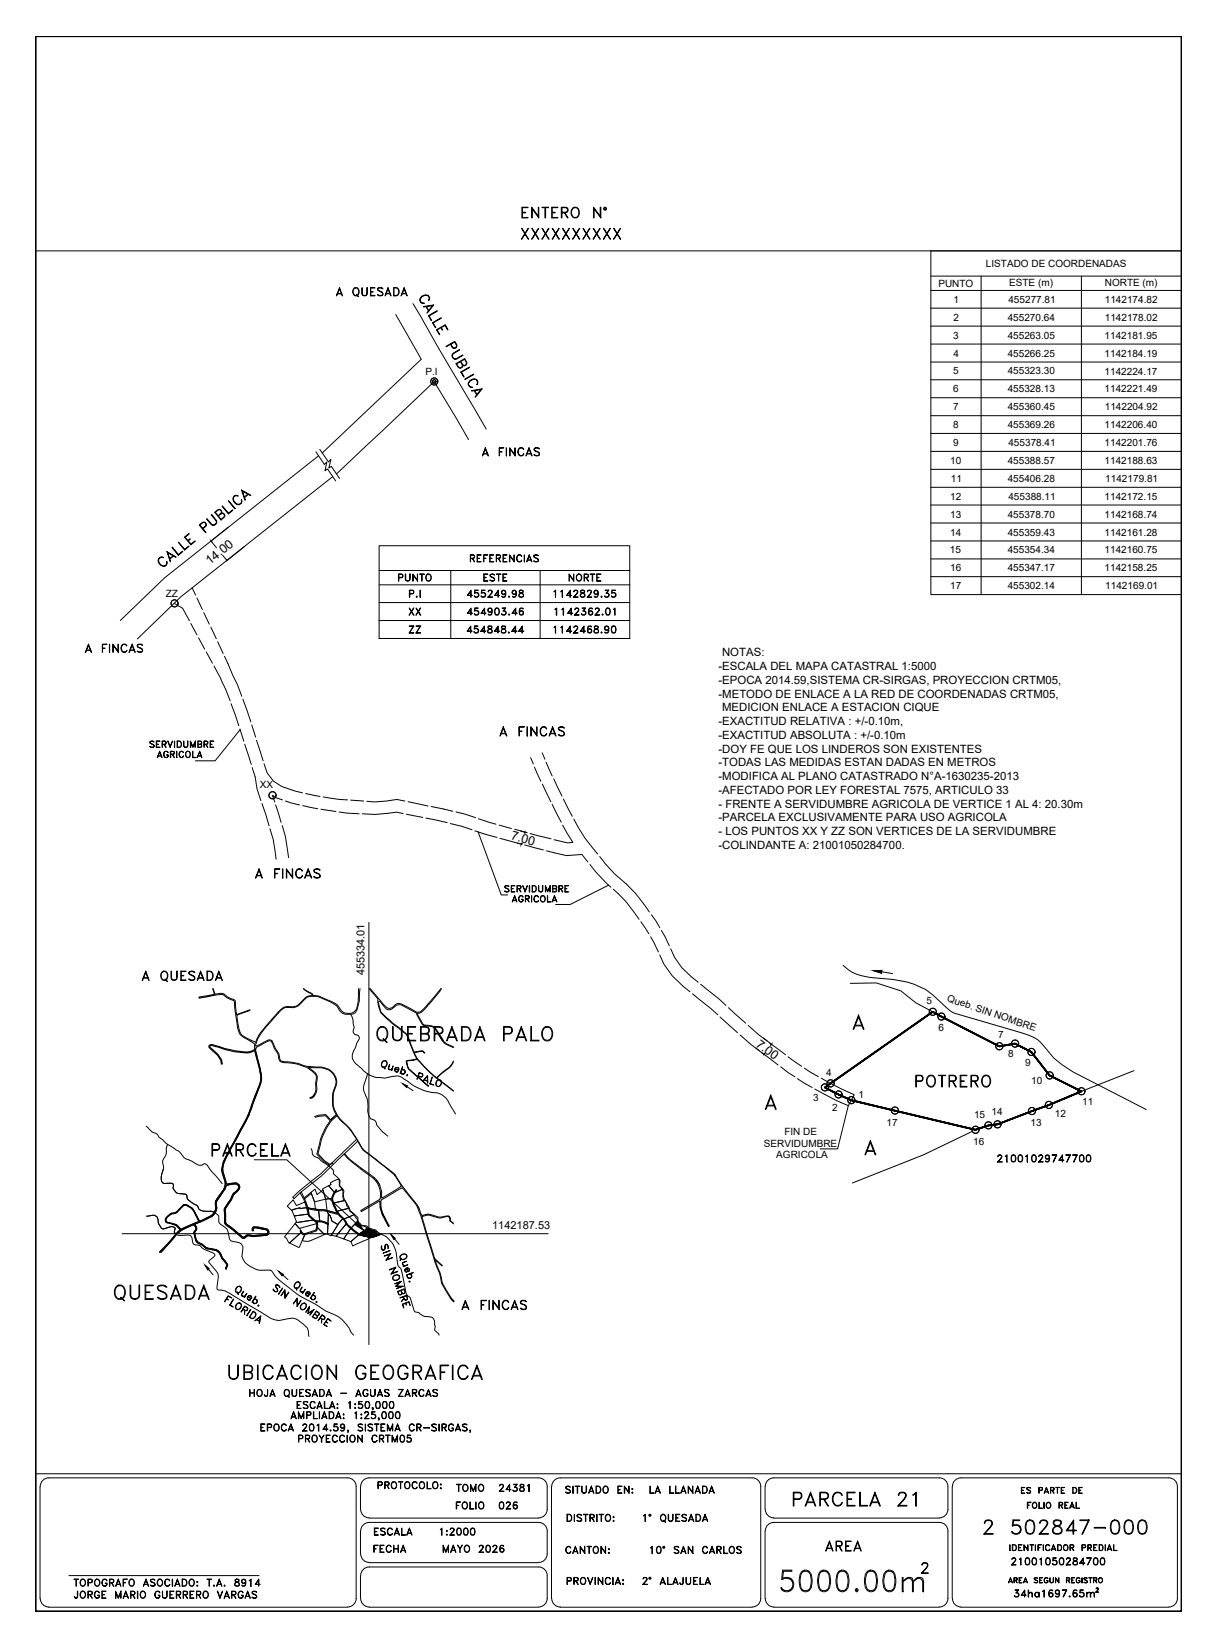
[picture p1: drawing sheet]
<svg xmlns="http://www.w3.org/2000/svg" width="340mm" height="460mm" viewBox="0 0 340 460" stroke-linecap="round" stroke-linejoin="round" font-family="sans-serif">
<defs><g id="words">
<text font-size="10.1" x="216.6" y="445.9">5000.00m</text>
<text font-size="8.4" x="104.1" y="292.5">QUEBRADA PALO</text>
<g font-size="7.9">
<text x="30.7" y="364.4">QUESADA</text>
<text x="62.8" y="386.6">UBICACION GEOGRAFICA</text>
</g>
<g font-size="7.5">
<text x="220.1" y="421.9">PARCELA 21</text>
<text x="273.4" y="429.7">2 502847-000</text>
</g>
<text font-size="7.1" x="57.9" y="324.2">PARCELA</text>
<g font-size="6.6">
<text x="144.3" y="68.1">XXXXXXXXXX</text>
<text x="254.4" y="304.8">POTRERO</text>
</g>
<g font-size="6.2">
<text x="144.6" y="62.1">ENTERO N°</text>
<text x="70.2" y="246.6">A FINCAS</text>
<text x="38.5" y="275.2">A QUESADA</text>
<text x="229.3" y="434.6">AREA</text>
</g>
<g font-size="5.7">
<text x="92.8" y="84">A QUESADA</text>
<text x="138.3" y="206.7">A FINCAS</text>
<text x="127.7" y="366.9">A FINCAS</text>
</g>
<g font-size="5.3">
<text x="133.3" y="128.4">A FINCAS</text>
<text x="110.1" y="163.7">PUNTO</text>
<text x="133.7" y="163.7">ESTE</text>
<text x="157.7" y="163.7">NORTE</text>
<text x="112.9" y="178.2">ZZ</text>
<text x="129.1" y="178.2">454848.44</text>
<text x="153.5" y="178.2">1142468.90</text>
<text x="22.6" y="183.4">A FINCAS</text>
<text x="277.3" y="326">21001029747700</text>
<text x="68.4" y="391.6">HOJA QUESADA - AGUAS ZARCAS</text>
<text x="156.6" y="418.4">SITUADO EN: LA LLANADA</text>
<text x="103.4" y="430">ESCALA</text>
<text x="121.7" y="430">1:2000</text>
<text x="103" y="435">FECHA</text>
<text x="122.4" y="435">MAYO 2026</text>
<text x="156.6" y="435.3">CANTON:</text>
<text x="180.3" y="435.3">10° SAN CARLOS</text>
<text x="178.2" y="443.8">2° ALAJUELA</text>
<text x="281.2" y="438.5">21001050284700</text>
<text x="19.4" y="447.7">JORGE MARIO GUERRERO VARGAS</text>
<text x="281.9" y="447.3">34ha1697.65m</text>
</g>
<g font-size="4.9">
<text x="130.2" y="158">REFERENCIAS</text>
<text x="129.1" y="167.9">455249.98</text>
<text x="153.5" y="167.9">1142829.35</text>
<text x="112.9" y="172.9">XX</text>
<text x="129.1" y="172.9">454903.46</text>
<text x="153.8" y="172.9">1142362.01</text>
<text x="40.6" y="209.9">SERVIDUMBRE</text>
<text x="42.7" y="212.7">AGRICOLA</text>
<text x="139.7" y="250.5">SERVIDUMBRE</text>
<text x="141.8" y="253.3">AGRICOLA</text>
<text x="82.2" y="403.9">PROYECCION CRTM05</text>
<text x="104.4" y="417">PROTOCOLO:</text>
<text x="126.3" y="417.7">TOMO</text>
<text x="138.3" y="417.7">24381</text>
<text x="126.3" y="422.6">FOLIO</text>
<text x="138.3" y="422.6">026</text>
<text x="19.4" y="444.1">TOPOGRAFO ASOCIADO: T.A. 8914</text>
</g>
<g font-size="3.5">
<text x="58.5" y="157.8" transform="rotate(-38 58.5 157.8)">14.00</text>
<text x="142.5" y="234.3" transform="rotate(15 142.5 234.3)">7.00</text>
<text x="210.9" y="292.1" transform="rotate(37 210.9 292.1)">7.00</text>
</g>
<g font-size="3.2">
<text x="201.6" y="183.3">NOTAS:</text>
<text x="200.6" y="187.2">-ESCALA DEL MAPA CATASTRAL 1:5000</text>
<text x="200.6" y="191">-EPOCA 2014.59,SISTEMA CR-SIRGAS, PROYECCION CRTM05,</text>
<text x="200.6" y="194.8">-METODO DE ENLACE A LA RED DE COORDENADAS CRTM05,</text>
<text x="200.6" y="202.5">-EXACTITUD RELATIVA : +/-0.10m,</text>
<text x="201.6" y="198.7">MEDICION ENLACE A ESTACION CIQUE</text>
<text x="200.6" y="206.3">-EXACTITUD ABSOLUTA : +/-0.10m</text>
<text x="200.6" y="210.2">-DOY FE QUE LOS LINDEROS SON EXISTENTES</text>
<text x="200.6" y="214">-TODAS LAS MEDIDAS ESTAN DADAS EN METROS</text>
<text x="200.6" y="217.9">-MODIFICA AL PLANO CATASTRADO N°A-1630235-2013</text>
<text x="200.6" y="221.7">-AFECTADO POR LEY FORESTAL 7575, ARTICULO 33</text>
<text x="200.6" y="225.6">- FRENTE A SERVIDUMBRE AGRICOLA DE VERTICE 1 AL 4: 20.30m</text>
<text x="200.6" y="229.4">-PARCELA EXCLUSIVAMENTE PARA USO AGRICOLA</text>
<text x="200.6" y="233.2">- LOS PUNTOS XX Y ZZ SON VERTICES DE LA SERVIDUMBRE</text>
<text x="200.6" y="237.1">-COLINDANTE A: 21001050284700.</text>
</g>
<g font-size="3.1">
<text x="101.7" y="272.4" transform="rotate(-90 101.7 272.4)">455334.01</text>
<text x="137.4" y="343.2">1142187.53</text>
</g>
<g font-size="2.8">
<text x="275.3" y="74.6">LISTADO DE COORDENADAS</text>
<text x="262" y="80.1">PUNTO</text>
<text x="281.7" y="79.8">ESTE (m)</text>
<text x="308.5" y="79.8">NORTE (m)</text>
<text x="266.2" y="89.6">2</text>
<text x="266.3" y="84.6">1</text>
<text x="281.4" y="89.6">455270.64</text>
<text x="281.6" y="84.6">455277.81</text>
<text x="308.5" y="84.6">1142174.82</text>
<text x="308.5" y="89.6">1142178.02</text>
<text x="266.1" y="94.6">3</text>
<text x="281.4" y="94.6">455263.05</text>
<text x="308.4" y="94.6">1142181.95</text>
<text x="266.2" y="99.6">4</text>
<text x="281.4" y="99.6">455266.25</text>
<text x="308.4" y="99.6">1142184.19</text>
<text x="118.8" y="104.9">P.I</text>
<text x="266.1" y="104.5">5</text>
<text x="281.4" y="104.5">455323.30</text>
<text x="308.4" y="104.6">1142224.17</text>
<text x="266.1" y="109.6">6</text>
<text x="281.4" y="109.6">455328.13</text>
<text x="308.4" y="109.6">1142221.49</text>
<text x="266.1" y="114.6">7</text>
<text x="266.1" y="119.6">8</text>
<text x="281.4" y="114.6">455360.45</text>
<text x="281.4" y="119.6">455369.26</text>
<text x="308.4" y="119.6">1142206.40</text>
<text x="308.5" y="114.6">1142204.92</text>
<text x="266.1" y="124.6">9</text>
<text x="281.6" y="124.6">455378.41</text>
<text x="308.4" y="124.6">1142201.76</text>
<text x="265.3" y="129.6">10</text>
<text x="281.4" y="129.6">455388.57</text>
<text x="308.4" y="129.6">1142188.63</text>
<text x="265.5" y="134.6">11</text>
<text x="281.4" y="134.6">455406.28</text>
<text x="308.6" y="134.6">1142179.81</text>
<text x="265.3" y="139.6">12</text>
<text x="281.6" y="139.6">455388.11</text>
<text x="308.4" y="139.6">1142172.15</text>
<text x="265.3" y="144.6">13</text>
<text x="265.3" y="149.6">14</text>
<text x="281.4" y="144.6">455378.70</text>
<text x="281.4" y="149.6">455359.43</text>
<text x="308.4" y="144.6">1142168.74</text>
<text x="308.4" y="149.6">1142161.28</text>
<text x="265.2" y="154.6">15</text>
<text x="281.4" y="154.6">455354.34</text>
<text x="308.4" y="154.6">1142160.75</text>
<text x="265.3" y="159.6">16</text>
<text x="281.4" y="159.6">455347.17</text>
<text x="308.4" y="159.6">1142158.25</text>
<text x="46.3" y="166.8">ZZ</text>
<text x="265.3" y="164.6">17</text>
<text x="281.4" y="164.6">455302.14</text>
<text x="308.6" y="164.6">1142169.01</text>
<text x="72.6" y="220.2">XX</text>
<text x="258.7" y="280.4">5</text>
<text x="264.3" y="279.6" transform="rotate(19 264.3 279.6)">Queb. SIN NOMBRE</text>
<text x="262" y="287.9">6</text>
<text x="278.7" y="290">7</text>
<text x="281.5" y="295.3">8</text>
<text x="286.3" y="297.7">9</text>
<text x="230.6" y="300.5">4</text>
<text x="287.9" y="302.9">10</text>
<text x="227.1" y="307.4">3</text>
<text x="232.3" y="310.4">2</text>
<text x="239.7" y="306.8">1</text>
<text x="276.9" y="311.3">14</text>
<text x="302.2" y="308.8">11</text>
<text x="219" y="317">FIN DE</text>
<text x="247.5" y="314.4">17</text>
<text x="272" y="312.3">15</text>
<text x="287.7" y="314.4">13</text>
<text x="294.5" y="312">12</text>
<text x="213.3" y="320.3">SERVIDUMBRE</text>
<text x="216.7" y="323.5">AGRICOLA</text>
<text x="271.7" y="319.9">16</text>
</g>
</g></defs>
<!-- layer: 1 -->
<g fill="none" stroke="#000" stroke-width=".28">
<path d="M88.2 126.2l2.4 3.5 .6-.6-.5 2.4 .7-.5 2.3 3.3M89.3 125.5l2.4 3.5 .7-.6-.6 2.3 .7-.4 2.3 3.3M59.1 151.3l1.4 1.7M62.2 155.1l1 1.3M63.7 147.3l-4.9 3.9M68.1 152.7l-4.9 4M105.9 173.3v5M175.8 173.3v5M67.1 203.8l-7 8.7h-5.6M133.5 232.3l6.5 17.7h1.7M144.5 235.5l1.3 .3M145.4 232.1l1.3 .4"/>
<path d="M145.7 235.4v.2M146.5 232.6v.2M169.9 247.2l-10.7 5.4h-4.1M237.4 274.7l7.3-.2 6.8 2.3 4.2 3.3 4.7 2.5M246.2 271.4l3 .5M69.8 290.7l1.4 .9M69.8 290.4l1.6 .7M72.2 289.3l-.3 .5M77.9 282.8l-.2 .2M119.3 281.1l-.2 .2M119.5 280.4l-.2 .3M211.1 292.8l2.3 1.8"/>
<path d="M213.2 290l2.3 1.7M213.5 294.2l-.1 .2M215.3 291.8l-.2 .2M316.6 299l-14.7 5.8M88.1 304.9l-.3 .7M236.9 308.8l-3 12.1h-4.9M271.5 316l-13.6 6.5-19.9 7.9"/>
</g>
<!-- layer: PARCELAS -->
<path d="M230.3 303.7l7.4 3.6-7.4-3.6 30.1-21.1 18.6 9.7 4.4-.8 4.6 2.3 5.1 6.6 8.8 4.4-9 3.8-14.4 5.4-2.5 .4-3.6 1.2-34.7-8.3 34.7 8.3 3.6-1.2 2.5-.4 14.4-5.4 9-3.8-8.8-4.4-5.1-6.6-4.6-2.3-4.4 .8-18.6-9.7z" fill="none" stroke="#000" stroke-width=".51"/>
<!-- layer: SERVIDUMBRE -->
<g fill="none" stroke="#000" stroke-width=".28">
<path d="M48.7 168.6l2.3 1.3 1.9 3.5M53.3 174.1l1.7 3.2M53.7 164.2l.9 2M55 167l1.5 3.3M55.4 178.1l1.8 3.2M56.9 171.1l1.5 3.2M58.9 175.2l1.5 3.2M60.8 179.2l1.5 3.3M57.6 182.1l1.7 3.2M59.8 186l1.9 3.6 2.6 6.1M62.7 183.3l3.6 7.9 1.2 3.3M64.5 196.6l2.2 6.1"/>
<path d="M67.8 195.3l2.2 6.3M67 203.6l1.1 3.4M68.3 207.9l1.9 5.6M70.3 202.5l1.1 3.4M70.4 214.4l.8 2.6 .6 3.3 1 3.3M71.6 206.8l1.9 5.7M73.7 213.3l.9 2.6 1.8 2.3 2.3 1.5 5.8 1.8M148.1 211.6l.8 1.8M149.2 214.3l1.8 3.9M151.4 210.3l.7 1.8M151.4 219l2.4 4.9M152.5 212.9l1.7 3.9"/>
<path d="M154.6 217.5l2.3 4.8M73.2 224.4l1.9 6.3M75.4 231.5l.9 2.9 .8 5.6M77 224.8l1.5 4.9M78.8 230.6l.9 3 .9 6M78.9 223.4l-1.7-.6-1.1-.6 .6 1.8M79.7 223.7l3.9 1.1M84.5 225l4.2 .9M85.3 221.6l4 .9M89.6 226l2 .3M90.2 222.6l4.6 .7 2.2 .1M91.7 226.3l2.1 .4"/>
<path d="M94.7 226.8l5.6 .5M97.9 223.5l3.6 .2M112.6 227.2l-1.9-.3-6.1 .6-3.4-.2M113 223.7l-2.2-.4-6.2 .7-2.2-.2M113.5 227.4l4.5 .9M113.9 223.9l5.6 1.2M118.9 228.5l5.9 1.3M120.4 225.3l6 1.3M125.7 230l6.1 1.7M127.3 226.8l5.5 1.6M132.6 232.1l6.1 1.8M133.6 228.7l4.9 1.5"/>
<path d="M139.4 230.5l3.4 .9M139.6 234.2l6 1.6M143.7 231.6l3.5 1M146.5 236l5.2 1.4M148 232.8l5.9 1.5M152.6 237.6l5.6 1.4 4.3-.3 1.6 2.1M154.2 224.7l2.5 4.9M157.1 230.5l2.9 4.8-1.6 .1-3.7-.9M157.3 223.2l2.5 4.8M160.2 228.8a40.5 40.5 0 0 0 6.7 9.7M167.4 239.2a37.7 37.7 0 0 0 7.7 7.9 43 43 0 0 1 6.2 7.6M164.7 241.5l1.5 1.9 4.4 4.4"/>
<path d="M171.3 248.4a35.7 35.7 0 0 1 7.1 8.4M178.9 257.5l2.3 3.3M181.9 255.5l2.3 3.6M184.7 259.9l2.2 4.3M181.7 261.6l2.1 4.3M184.2 266.7a22.5 22.5 0 0 0 8.5 10.3M187.3 265a19.8 19.8 0 0 0 7.6 9.3M193.4 277.6l7 5.8M195.6 274.9l7.1 5.9M201 284.1l4.9 4.3M203.4 281.5l4.8 4.3M206.6 289.1l5.4 4.4"/>
<path d="M208.9 286.4l2.9 2.6 2.4 1.7M212.7 294l4.5 3.5M214.9 291.3l4.4 3.3M218 298l3.9 2.8M220 295.2l3.8 2.6M224.6 298.4l3.9 2.3M87.8 311.9l1.2-.4 1.9-.2 1.5 1.5 1.5-1.4-1.5 1.4M88 312.1l2.9-.5 1.3 1.4a15.7 15.7 0 0 0-3 6.5l-.7 2.9 1.9 2 1.6 1.1M94 311.7a13.4 13.4 0 0 0-4.5 7.9l-.7 2.6 1.8 2 1.6 1.1M222.6 301.3l4.2 2.4M229.3 301.1l5.6 3 3.6 1.7-1.6 3-3.5-1.5-5.9-3.1M83.7 333.3l1.1 1.8 .3 .7-.3 .1"/>
<path d="M84.1 332.9l.8 1.7M85.1 335.8l.9 2.9a2.36 2.36 0 0 0 1.5 2.1 1.96 1.96 0 0 1 .7 2.8M86.9 333.3l-1.9 1.6M88.1 337.7l2.7 .3M90.9 338h.1M91.1 338h.1M91.2 338.1h.1M94.2 338.8l-1-1.8a3.7 3.7 0 0 1 .6-4.7l.2 .1a3.3 3.3 0 0 0-.9 3.4 10.1 10.1 0 0 0 3.2 4.9 11.7 11.7 0 0 0 4.7 4.2l-.2 .3a10.9 10.9 0 0 1-5.1-4.8l-.8-.6a1.47 1.47 0 0 0-1.6-.9l-2.7-.7-2.9-.2-1.8-.5 .5 1.9a3.6 3.6 0 0 0 3.7 1.7l1.5 .6M91.6 342a4.3 4.3 0 0 0-3.2-.7 2.58 2.58 0 0 1 .1 2.5l-3.6 1.2-1.1-1.2 .3-.1 .1 .4 .7 .5"/>
</g>
<!-- layer: Calles -->
<g fill="none" stroke="#000" stroke-width=".28">
<path d="M81.9 335.1l.8 1.6 2.6-1.1a2.04 2.04 0 0 0 .8 1.7l-2.2 .3-.1-.3-2.4 .7-1.2-1.1zM82.2 339.6l4-.5a2.47 2.47 0 0 0 1.4 1.6l-4.7 .8zM80.8 347.2l3.3-3.1 1 .8-1.5 3.5z"/>
<circle cx="121.2" cy="106.5" r=".49"/>
<circle cx="121.3" cy="106.5" r=".98"/>
<circle cx="121.3" cy="106.5" r=".48"/>
<circle cx="48.7" cy="168.5" r=".98"/>
<circle cx="76.1" cy="222.1" r="1"/>
<circle cx="76.1" cy="222.1" r=".98"/>
<circle cx="260.4" cy="282.6" r="1"/>
<circle cx="260.4" cy="282.6" r=".98"/>
<circle cx="262.8" cy="284" r="1"/>
<circle cx="262.9" cy="283.9" r=".98"/>
<circle cx="279" cy="292.2" r=".98"/>
<circle cx="279.1" cy="292.2" r=".98"/>
<circle cx="283.4" cy="291.5" r="1"/>
<circle cx="283.4" cy="291.5" r=".98"/>
<circle cx="288" cy="293.8" r="1"/>
<circle cx="288" cy="293.8" r=".98"/>
<circle cx="230.3" cy="303.7" r="1"/>
<circle cx="230.3" cy="303.7" r=".98"/>
<circle cx="231.9" cy="302.6" r="1.02"/>
<circle cx="231.9" cy="302.6" r=".98"/>
<circle cx="234.1" cy="305.7" r=".98"/>
<circle cx="234.2" cy="305.7" r=".98"/>
<circle cx="237.7" cy="307.3" r="1.02"/>
<circle cx="237.7" cy="307.3" r=".98"/>
<circle cx="249.8" cy="310.2" r=".98"/>
<circle cx="249.9" cy="310.2" r=".98"/>
<circle cx="272.4" cy="315.6" r="1"/>
<circle cx="272.4" cy="315.5" r=".98"/>
<circle cx="275.9" cy="314.3" r=".98"/>
<circle cx="276" cy="314.3" r=".98"/>
<circle cx="278.5" cy="314.1" r=".98"/>
<circle cx="278.5" cy="314" r=".98"/>
<circle cx="288.1" cy="310.3" r=".98"/>
<circle cx="292.8" cy="308.6" r=".98"/>
<circle cx="292.9" cy="308.6" r=".98"/>
<circle cx="293" cy="300.4" r="1.02"/>
<circle cx="293.1" cy="300.4" r=".98"/>
<circle cx="301.9" cy="304.8" r=".98"/>
<circle cx="302" cy="304.8" r=".98"/>
</g>
<!-- layer: MACHOTE$0$4 -->
<path d="M10 70.1h319.9M10 411.6h319.9" fill="none" stroke="#000" stroke-width=".28"/>
<path d="M10 10.1h319.9v440h-319.9z" fill="none" stroke="#000" stroke-width=".51"/>
<!-- layer: TEX -->
<g fill="none" stroke="#000" stroke-width=".28">
<path d="M158.3 422.9h.7a1.11 1.11 0 0 1 .7 1.1 1.11 1.11 0 0 1-.7 1h-.7zM158.4 423.1a.97 .97 0 0 1 1.1 .5 .97 .97 0 0 1-.2 1.2h-.9zM160.3 422.9l.1 2.1zM161.1 423.3a.81 .81 0 0 1 1.3 0l-.5-.2-.7 .2 .1 .3 1 .6 .1 .5a.83 .83 0 0 1-1.3 0l.4 .1 .8-.1-.1-.5-1-.6zM162.9 422.9l1.2 .2zM163.4 423.1v1.9l.2-1.9M164.8 423.9l.9-.1 .2-.5-.4-.2h-.7l-.1 1.9v-2.1l1.2 .2v.7l-1.1 .2M165.3 424l.6 1-.5-1M166.6 422.9l.1 2.1zM167.3 422.9l1.2 .2zM167.8 423.1v1.9l.2-1.9M169.2 423.3l.2-.2a.99 .99 0 0 1 1.2 .6 .99 .99 0 0 1-.7 1.3 1.07 1.07 0 0 1-.7-1.7z"/>
<path d="M169.4 423.1a.74 .74 0 0 1 1 .6 .9 .9 0 0 1-.7 1.1h-.3l-.3-.6zM171.2 423.7l.2-.1 .1 .2-.2 .1zM171.3 423.7l.1 .1zM171.3 424.7l.1 .3zM171.3 424.8h.1zM179.7 423.3l.5-.4v2.1l-.1-1.9zM184.6 423.3l.4-.4a1.02 1.02 0 0 1 1 1.1 1.02 1.02 0 0 1-1 1l-.6-.8zM184.8 423.1h.2a.89 .89 0 0 1 .8 .9 .89 .89 0 0 1-.8 .8 1.02 1.02 0 0 1-.2-1.7zM185.2 424.7l.6 .5zM186.6 422.9l.2 1.8 .3 .1h.5l.2-.4 .1-1.5-.1 1.8a.69 .69 0 0 1-.7 .3 .69 .69 0 0 1-.5-.6zM188.7 422.9h1.1l-1 .2v1.7l1 .2h-1.1zM188.8 423.9h.6l-.6 .1"/>
<path d="M190.6 423.1a.81 .81 0 0 1 1.1 .2l-.4-.2-.8 .2 .1 .3 .9 .4a.51 .51 0 0 1 .2 .6 .51 .51 0 0 1-.4 .4l-.9-.3 .5 .1 .7-.1-.1-.6-1-.5-.1-.3zM192.4 424.5h1.1M192.5 424.4h.9M193 422.9l.7 2.1-.7-1.7-.8 1.7zM194.3 422.9a1.09 1.09 0 0 1 1.3 .6 1.09 1.09 0 0 1-.3 1.3l-1 .2zM194.4 423.1h.5a.96 .96 0 0 1 .7 .9 .96 .96 0 0 1-.7 .8h-.5zM196.3 424.5h1.1M196.4 424.4h1M196.9 422.9l.7 2.1-.7-1.7-.8 1.7zM19.2 440.1h53.1M158.4 441.5l1-.1v-.6l-1-.1-.1 1.9v-2l1.1 .1 .2 .3-.2 .5-1 .1M160.3 441.5l1-.1v-.6l-1-.1-.1 1.9v-2l1.1 .1 .2 .3-.2 .5-1 .1"/>
<path d="M160.8 441.6l.7 1-.6-1M162.2 440.8a.93 .93 0 0 1 1.3 .2 .93 .93 0 0 1-.1 1.3 .93 .93 0 0 1-1.3-.2 .93 .93 0 0 1 .1-1.3zM162.4 440.8a.63 .63 0 0 1 .7-.1 .63 .63 0 0 1 .3 .7 .82 .82 0 0 1-.7 1.1 1.04 1.04 0 0 1-.3-1.7zM164 440.6l.8 1.7 .7-1.7-.7 2zM166.1 440.6l.1 2zM167 440.6l1.2 1.7 .1-1.7v2l-1.2-1.8-.1 1.8zM169.2 440.8l.7-.2 .5 .4a.7 .7 0 0 0-.8-.3 .7 .7 0 0 0-.5 .7 .83 .83 0 0 0 .8 1.1l.5-.4a.82 .82 0 0 1-1.1 .4 .82 .82 0 0 1-.3-1.1zM171.1 440.6l.1 2zM172 442.1h1.1M172 442h1M172.5 440.6l.8 2-.8-1.8-.7 1.8zM173.9 442.4l.2-.1v.2l-.2 .1z"/>
<path d="M173.9 441.2l.2 .3zM173.9 441.4h.2zM173.9 442.4l.2 .1zM282.1 440.7l.6 1.4-.6-1.3-.5 1.3zM283.2 441.4l.7-.1v-.5l-.7-.1-.1 1.4v-1.4l.9 .1-.1 .6h-.7M284.6 442.1v-1.4h.8h-.9v1.4M286.3 440.7l.6 1.4-.6-1.3-.5 1.3zM288.7 440.8l.4-.1 .7 .1h-1l.1 .4 .8 .3-.1 .6-.9-.2h1l-.1-.4-.8-.3zM290.3 442.1v-1.4h.8h-.8v1.4M291.7 440.8l.5-.1 .4 .3a.59 .59 0 0 0-.8-.1 .59 .59 0 0 0-.1 .8 .59 .59 0 0 0 .8 .1v-.3h-.3h.4a.58 .58 0 0 1-.7 .6 .58 .58 0 0 1-.4-.9zM293.1 440.7l.1 1 .4 .4 .5-.4v-1v1l-.2 .4-.7-.2zM294.7 440.7l.9 1.2 .1-1.2v1.4l-.9-1.3-.1 1.3z"/>
<path d="M297.8 441.4l.7-.1 .1-.4-.8-.2v1.4v-1.4l.8 .1v.5l-.8 .1M299.3 440.7h.7h-.8v1.4M300.6 440.8l.6-.1 .4 .3a.58 .58 0 0 0-.8-.2 .58 .58 0 0 0-.3 .7 .48 .48 0 0 0 .5 .6 .48 .48 0 0 0 .5-.6h-.3h.4a.58 .58 0 0 1-.8 .6 .58 .58 0 0 1-.3-.9zM302.1 440.7v1.4zM302.6 440.8l.4-.1 .6 .1h-.9l.1 .4 .7 .3v.6h-.5l-.4-.2h.9v-.4l-.7-.3zM304 440.7h.9zM304.4 440.7v1.4l.1-1.4M305.4 441.4l.7-.1v-.5l-.7-.1-.1 1.4v-1.4l.9 .1-.1 .6h-.7"/>
<circle cx="181.5" cy="423.2" r=".29"/>
<circle cx="181.5" cy="423.2" r=".16"/>
<circle cx="307.2" cy="441.3" r=".62"/>
<circle cx="307.3" cy="441.3" r=".7"/>
</g>
<!-- layer: MARCO-INTERNO -->
<g fill="none" stroke="#000" stroke-width=".28">
<path d="M11.2 415.2v31.3M11.2 415.2a2.38 2.38 0 0 1 2.4-2.4h83.4a2.38 2.38 0 0 1 2.4 2.4v31.3M100.6 415.2v6.4M103.1 412.8h47.3M103.1 412.8a2.38 2.38 0 0 0-2.4 2.4M150.4 412.8a2.38 2.38 0 0 1 2.4 2.4v6.4a2.38 2.38 0 0 1-2.4 2.4M154 415.2v31.3M210 412.8h-53.6a2.38 2.38 0 0 0-2.3 2.4M210 412.8a2.38 2.38 0 0 1 2.4 2.4v31.3M213.6 415.2v6.4M262.3 412.8h-46.2a2.38 2.38 0 0 0-2.4 2.4M262.3 412.8a2.38 2.38 0 0 1 2.4 2.4v6.4a2.38 2.38 0 0 1-2.4 2.4"/>
<path d="M265.9 415.2v31.3M265.9 415.2a2.38 2.38 0 0 1 2.4-2.4h58a2.38 2.38 0 0 1 2.4 2.4v31.3M100.6 427.6v6.5M100.7 421.6a2.38 2.38 0 0 0 2.4 2.4M100.7 434a2.38 2.38 0 0 0 2.4 2.4M103.1 424h47.3M103.1 436.5h47.3M103.1 425.2h47.3M103.1 437.7h47.3M103.1 425.2a2.38 2.38 0 0 0-2.4 2.4M103.1 437.7a2.38 2.38 0 0 0-2.4 2.4M150.4 425.2a2.38 2.38 0 0 1 2.4 2.4v6.4a2.38 2.38 0 0 1-2.4 2.4"/>
<path d="M150.4 437.7a2.38 2.38 0 0 1 2.4 2.4M213.6 427.6v18.9M213.7 421.6a2.38 2.38 0 0 0 2.4 2.4M216 424h46.3M262.3 425.2h-46.2a2.38 2.38 0 0 0-2.4 2.4M262.3 425.2a2.38 2.38 0 0 1 2.4 2.4v18.9M11.2 446.5a2.38 2.38 0 0 0 2.4 2.3M13.6 448.9h83.4M99.4 446.5a2.38 2.38 0 0 1-2.3 2.3M100.6 440.1v6.4M100.7 446.5a2.38 2.38 0 0 0 2.4 2.3M103.1 448.9h47.3"/>
<path d="M152.8 446.5a2.38 2.38 0 0 1-2.4 2.3M152.8 440.1v6.4M154.1 446.5a2.38 2.38 0 0 0 2.3 2.3M156.4 448.9h53.6M212.4 446.5a2.38 2.38 0 0 1-2.4 2.3M216 448.9h46.3M264.7 446.5a2.38 2.38 0 0 1-2.4 2.3M265.9 446.5a2.38 2.38 0 0 0 2.4 2.3M268.3 448.9h58M328.7 446.5a2.38 2.38 0 0 1-2.3 2.3"/>
</g>
<!-- layer: LP -->
<path d="M110.5 87.8l7.1 12.6-27.6 26.1M115.3 84.8l20.5 35.1M88.9 127.3l-42.9 34.1-12.4 11.9M92.9 133.1l-42.4 33.6-12.1 11.8M130.8 122.8l-9.6-16.2-27.2 25.8" fill="none" stroke="#000" stroke-width=".28"/>
<!-- layer: 2 -->
<g fill="none" stroke="#000" stroke-width=".28">
<path d="M117.7 82.8l.7-.3a1.03 1.03 0 0 1 1.3 .2 1.03 1.03 0 0 1 0 1.3 .97 .97 0 0 0-.1-1.2 .97 .97 0 0 0-1.2-.2 1.36 1.36 0 0 0-1.1 1.4l.6 .6 .5 .1a1.06 1.06 0 0 1-1.2-.6 1.06 1.06 0 0 1 .5-1.3zM118.2 85.6l2.9-.4-1.8 2.3 1.5-2.1zM118.9 85.6l.8 1.3M119.1 85.6l.6 1.2M119.6 88.2l2.4-1.4 .1 .1-2.3 1.3 .7 1.3-.1 .1zM120.8 90.1l2.4-1.4 .1 .2-2.4 1.3 .8 1.3h-.2zM121.9 92.1l2.4-1.4 .8 1.4-.1 .1-.7-1.3-2.3 1.3 .8 1.2-.1 .1zM123.2 91.5l.4 .7-.5-.7M125.9 96.1l.5 1 .5 .1 .4-.2 .1-.6-.5-.9-2.3 1.4-.1-.2 2.5-1.4 .6 1.1a.76 .76 0 0 1-.4 .8 .76 .76 0 0 1-.9-.1l-.5-.9M126.6 98.6l1.7-1v.2l-1.7 1a.82 .82 0 0 0-.2 1 .82 .82 0 0 0 1 .4l1.8-1v.1l-1.7 1a.97 .97 0 0 1-1.1-.4 .97 .97 0 0 1 .2-1.3zM128.7 101l.8 1.1 .7-.5-.5-1.2-2.2 1.2 .8 1.1 .7-.2 .1-.2-.5-1.2M128.7 103.9l2.4-1.4v.1l-2.3 1.4 .8 1.2-.1 .1z"/>
<path d="M129.2 101.8a.77 .77 0 0 1-.9 1l-.4-.3-.6-.9 2.4-1.4 .6 .9a.75 .75 0 0 1-.1 .9 .75 .75 0 0 1-.9 .1l-.3-.3M129.8 105.9l2.4-1.4 .1 .1-2.4 1.4zM131.3 106.3a1.16 1.16 0 0 1 1.4-.5 1.16 1.16 0 0 1 .7 1.4l-.2 .3a.97 .97 0 0 0-.1-1.2 .97 .97 0 0 0-1.2-.2 1.6 1.6 0 0 0-1.1 1.3 .96 .96 0 0 0 1 .7l.1 .1a1.02 1.02 0 0 1-1.1-.7 1.02 1.02 0 0 1 .5-1.2zM131.6 109.1l3-.5-1.9 2.4 1.5-2.2zM132.3 109l.9 1.4M132.5 109.1l.7 1.1M63.8 139.9l1.9 2.1zM65.2 138.7a.95 .95 0 0 1 1.3-.2 .97 .97 0 0 0-1.1 .3 .97 .97 0 0 0-.1 1.2 1.21 1.21 0 0 0 2 .5l.1-.9a1.04 1.04 0 0 1-.4 1.3 1.04 1.04 0 0 1-1.3-.3 1.57 1.57 0 0 1-.5-1.9zM67.4 136.9l2.6 1.4v.2l-2.3-1.3 .8 2.4-.1 .1zM69.2 138l-1 .8M69.4 138l-1.2 1M44.3 156a.9 .9 0 0 1 1.4-.3 1 1 0 0 0-1.2 .3 1 1 0 0 0 0 1.3 1.27 1.27 0 0 0 1.9 .4l.2-.8a1.02 1.02 0 0 1-.5 1.2 1.02 1.02 0 0 1-1.3-.3 1.4 1.4 0 0 1-.5-1.8z"/>
<path d="M46.6 154.1l2.6 1.5-2.3-1.2 .7 2.5zM48 152.9l.1-.1 1.7 2.1 1.1-.9 .2 .1-1.3 1zM48.4 155.2l-1.1 .8M48.6 155.2l-1.3 1M49.8 151.5l1.8 1.9 1.1-.9 .1 .1-1.2 1zM51.5 150l1.3-1-1.1 1.1 1.6 1.9 1.2-.8-1.2 1zM52.5 151l.6-.5-.5 .6M55.6 146.6l1.2-.8a.77 .77 0 0 1 .7 1.2l-.9 .7 .9-1.1-.3-.6-.3-.1-1.1 .7 1.7 2.1-.1 .1zM57.7 144.9l1.7 1.7 .8-.3 .3-.5-1.5-1.9 .1-.2 1.3 1.6a.94 .94 0 0 1-.3 1.2 .94 .94 0 0 1-1.2 0zM60.9 144l.9-.9-.3-.6-.3-.2-1.1 .8 1.6 2 1-1-.1-.3-.5-.5-1.1 .8M61.6 143.4a.77 .77 0 0 1 .9 0 .77 .77 0 0 1 .3 .8l-1.1 1.1-1.8-2.2 .9-.7a.75 .75 0 0 1 1 .1 .75 .75 0 0 1-.1 1M62 141.4l1.8 1.9 1.2-.9v.1l-1.2 1z"/>
<path d="M238.6 286.5h2.3M238.8 286.3h1.9M239.7 283.5l1.5 4h-.2l-1.3-3.4-1.3 3.4h-.2zM214.1 308.9h2.2M214.2 308.7h2M215.2 305.8l1.5 4h-.2l-1.3-3.4-1.3 3.4h-.2zM243 318.5l1.5 4h-.2l-1.3-3.4-1.3 3.4h-.2zM241.9 321.6h2.3M242.1 321.4h1.9"/>
</g>
<!-- layer: 1 -->
<path d="M59 151.2l.1 .1zM63.2 156.4l.2 .2zM145.7 235.6l-.1 .2zM146.6 232.4v.2zM243.8 271.1l2.5-.1-.2 .9zM213.4 294.3l-.1 .2zM215.4 291.7l-.1 .1z" fill="#000" stroke="#000" stroke-width=".28"/>
<!-- layer: AUTODIB_HIDRO_5000 -->
<path d="M235.4 269.6a11.6 11.6 0 0 0 7.6 3.4l6.4 .6a22 22 0 0 1 15 7.9l2 1.5 19.2 5.6a10.6 10.6 0 0 1 6.5 4.4l2.1 2.5 2.3 1.9 3.2 2 20.3 10.5M98 283.3l.5 1.2 .4 2.5a1.33 1.33 0 0 0 .5 2 1.05 1.05 0 0 1 1 .8 1.05 1.05 0 0 1-.6 1.2l-.9 2.1a3 3 0 0 0 1.2 4.6l2.5 2.2M40.8 314.5l.6 .6a3.6 3.6 0 0 0 2.4 1.6l.5 .8 1.9 1.7 2.6 1.7a6.4 6.4 0 0 1 2.7 2.5l2.7 1.4a2.25 2.25 0 0 0 3 .2l.7 .5 1.2 1.7 2.9 3.4M46.9 319.7l-.4 .9a4.9 4.9 0 0 1-1.1 3.7l.3 2.1-.6 1.8-.1 1.3a.98 .98 0 0 0 1.2 1h1.4a.7 .7 0 0 1 .9 .7l-.2 .7 1.2 1.4 2.2 .2 .5 .5a1.39 1.39 0 0 0 1 1.6l1.2 .9a1.2 1.2 0 0 1 1.1 1.2l1.1 .5 2.3 .1 .9 .3M127.2 311.1l-1.8-2.9a5 5 0 0 0-3.5-3 12.3 12.3 0 0 1-6.2-1.8l-2.4-1.7a4 4 0 0 0-4.4-.9h-.1a7.7 7.7 0 0 1-6.2-.9l-1 3.3a3.3 3.3 0 0 0 .4 2.7l.3 .5a3.9 3.9 0 0 1 .4 2.6v1.5l.8 2a1.73 1.73 0 0 1 1.7 1.7l1.4 1.7 1.7 1.4M41 339.7l1.7-.3a1.31 1.31 0 0 1 1.4 1.3 3.3 3.3 0 0 0 1 2.4l.5 .1 2.2-.6 .6 .1 .5 .3-.3 1.1 .5 .5M60.1 338.8l1 1a2.05 2.05 0 0 0 1.3 2.7l1 .9 .9 3 1 .4a2.22 2.22 0 0 1 2.5 1.5v.4a4.1 4.1 0 0 0-.1 2.6l.1 .3a6.6 6.6 0 0 0 7.4 3.1l.6 .2 1.2 1.7a38.2 38.2 0 0 0 11.1 7.7 18.9 18.9 0 0 0 5.8 3.1 9.7 9.7 0 0 1 4.1 4.7l.7 .8M86.9 320.8l.5 1.9 1.8 .9 .7 .8 1.3 .9a3.1 3.1 0 0 1 2 1.9v.7l1.6 1.6 .1 1.8 .8 .8a1.32 1.32 0 0 1 .2 1.4l.2 1.4 1.7 3.3 2 1.7 .3 1.5 1.1 .8a2.27 2.27 0 0 1 1.9 .9l1.7 .5 .8 .7 2 1a6.8 6.8 0 0 1 3 4.7l.5 3.2 1 1.5 1.2 6.4 .5 .8 .8 .8 1.2 3.7 1.1 .2 .4 .5a3 3 0 0 0 2.4 .7l1.1 .2 .3 .5 .4 1.9-.1 1.2 1 .8 .2 .5M49.3 344.8a4 4 0 0 0 2.9 .2 1.11 1.11 0 0 1 1.4 .7l.4 1.8 1.9 .4 1.1 1.1 2.8 1.1 .2 .4-.2 .4-1.5 1.6 2.5 3.2 .2 .9-.4 3.4 .5 .3 1.6 .2 1.1 .5 10.1 6.2a6.3 6.3 0 0 0 6.5 1.1 3.5 3.5 0 0 1 3.5 .9l.7 .6a3.1 3.1 0 0 1 1.6 3.2l.1 .3" fill="none" stroke="#000" stroke-width=".28"/>
<!-- layer: Datos -->
<g fill="none" stroke="#000" stroke-width=".28">
<path d="M285.2 415.5l.9-.1h-.9v1.7h.9l-.9-.1M285.2 416.2h.6l-.6 .1M286.6 415.6l.4-.2 .8 .2h-1.1l.3 .5 .7 .4 .1 .3-.2 .2-.6 .1-.4-.3 .4 .2 .7-.2-.2-.4-.8-.4zM286.8 419.6h1l-.8 .1v1.6zM288.4 419.8a.69 .69 0 0 1 .9 0 .69 .69 0 0 1 .2 .9 .68 .68 0 0 1-.9 .6 .68 .68 0 0 1-.4-1zM288.5 419.8a.72 .72 0 0 1 1 .7 .72 .72 0 0 1-1 .7l-.2-.5zM290.1 419.6l.1 1.6 .9 .1h-1zM290.1 416.2l.9-.1v-.5l-.9-.1v1.6v-1.7l.9 .2v.6l-.9 .1M291.5 419.6v1.7zM291.7 416.7h.9M291.7 416.7h.8M292.2 415.4l.6 1.7-.6-1.5-.7 1.5z"/>
<path d="M292.4 419.7a.79 .79 0 0 1 1 .3 .79 .79 0 0 1-.2 1 .79 .79 0 0 1-1.1-.2 .79 .79 0 0 1 .3-1.1zM292.4 419.8a.72 .72 0 0 1 .9 .7 .72 .72 0 0 1-.9 .7l-.2-.5zM293.4 416.2l.8-.1v-.5l-.8-.1-.1 1.6v-1.7l1 .2-.1 .6-.8 .1M293.8 416.3l.5 .8-.5-.8M294.8 415.4l1 .1zM295.2 415.5v1.6l.1-1.6M296.3 415.4h.9l-.8 .1v1.5l.8 .1h-.9zM296.4 416.2h.5l-.5 .1M299.3 419.6l.7 1.7-.7-1.5-.7 1.5zM299.5 415.4h.6a.87 .87 0 0 1 .6 .9 .87 .87 0 0 1-.6 .8h-.6zM299.6 415.5h.5a.86 .86 0 0 1 0 1.5h-.5zM300.4 419.6l.1 1.6 .9 .1h-1z"/>
<path d="M301.2 415.4h1l-.9 .1v1.5l.9 .1h-1zM301.3 416.2h.5l-.5 .1M281.9 431.4l.1 1.7zM282.6 431.4h.6a.87 .87 0 0 1 .6 .9 .87 .87 0 0 1-.6 .8h-.6zM282.8 431.5a.79 .79 0 0 1 .9 .8 .79 .79 0 0 1-.9 .7zM284.4 431.4v1.7M284.4 432.2h.5l-.5 .1M284.4 431.5v1.5M285.9 431.4l1.1 1.5v-1.5v1.7l-1-1.5-.1 1.5zM287 420.4h.4l-.4 .1M288 431.5v1.6l.1-1.6M289.1 431.4v1.7z"/>
<path d="M289.8 431.4h1l-.9 .1v1.6zM289.9 432.2h.5l-.5 .1M291.3 431.4v1.7zM292 431.6l.7-.2 .4 .4-.2-.2a.71 .71 0 0 0-1 .7 .71 .71 0 0 0 1 .6l.2-.2v.2a.76 .76 0 0 1-1.1 0 .76 .76 0 0 1 0-1.1zM294.1 431.4l.7 1.7-.7-1.5-.6 1.5zM295.3 431.4h.5a.87 .87 0 0 1 .6 .9 .87 .87 0 0 1-.6 .8h-.5zM295.4 431.5a.79 .79 0 0 1 1 .8 .79 .79 0 0 1-1 .7zM295.8 420.4l.7-.1 .2-.4-.9-.2-.1 1.6v-1.7l1 .2v.5l-.9 .2M296.2 420.5l.5 .8-.5-.8M297.1 431.6a.76 .76 0 0 1 1 .1 .76 .76 0 0 1 0 1v.2a.76 .76 0 0 1-1.1 0 .76 .76 0 0 1 0-1.1zM297.4 421.2v-1.5l.9-.1h-1v1.7M297.4 420.4h.5l-.5 .1"/>
<path d="M298.8 432.2l.9-.1v-.5l-.9-.1v1.6v-1.7l.9 .1 .1 .3-.1 .4-.9 .1M298.8 420.9h1M298.9 420.8h.8M299.3 432.3l.5 .8-.5-.8M302.2 432.2h.6l.3-.4-.3-.3h-.6l-.1 1.6v-1.7l1 .2v.5l-.9 .2M303.8 432.2l.8-.1v-.5l-.8-.1-.1 1.6v-1.7l1 .2-.1 .6-.8 .1M304.2 432.3l.5 .8-.4-.8M305.3 431.4v1.7M305.4 432.2h.5l-.5 .1M305.4 431.5v1.5M306.9 431.4h.6a.91 .91 0 0 1 .5 .9 .91 .91 0 0 1-.5 .8h-.6zM307 431.5a.85 .85 0 0 1 .9 .4 .85 .85 0 0 1-.1 1l-.8 .1z"/>
<path d="M308.5 431.4l.2 1.7zM309.8 431.4l.7 1.7-.7-1.5-.7 1.5zM310.9 431.4l.1 1.6 .9 .1h-1z"/>
<circle cx="297.6" cy="432.2" r=".71"/>
</g>
<!-- layer: 0 -->
<g fill="none" stroke="#000" stroke-width=".28">
<path d="M103 257.6v118M106.6 296.7a.77 .77 0 0 1 1-.5 .77 .77 0 0 1 .5 1 .82 .82 0 0 1-.8 1 .82 .82 0 0 1-.8-1zM106.9 296.5a.66 .66 0 0 1 .9-.1 .66 .66 0 0 1 .2 .8 .9 .9 0 0 1-1.1 .8 .96 .96 0 0 1 0-1.5zM107.1 297.9l.4 .6zM108.7 297.3l-.2 1.2 .4 .2 .5-.1-.4 .2-.6-.3zM109.7 297.7l-.4 1.3zM110.4 298.5l.9 .4v-.4a.57 .57 0 0 0-1 .1 .57 .57 0 0 0 .7 .8l.1-.2 .1 .1a.64 .64 0 0 1-1-.1 .64 .64 0 0 1 .3-1 .64 .64 0 0 1 .9 .5l-.1 .3-1-.4M112.1 298.9a.65 .65 0 0 1 1 .2 .65 .65 0 0 1-.3 .9 .65 .65 0 0 1-.9-.4l.3 .3a.58 .58 0 0 0 .8-.4 .58 .58 0 0 0-.4-.7zM112.4 297.9l-.6 2-.1-.1zM113.6 300.3l.3 .1-.2 .1zM113.7 300.3v.1zM116.8 300.5l.7 .3a.47 .47 0 0 0 .5-.3 .47 .47 0 0 0-.1-.6l-.8-.2-.7 1.8 .6-1.9 .9 .3 .2 .4-.4 .5-.9-.2"/>
<path d="M118.4 301.7l1 .3M118.5 301.6l.9 .3M119.4 300.4v2.1l-.1-1.9-1.3 1.4zM120.7 300.8l-.6 1.9 1 .4-1.1-.4zM122.1 301.8a.66 .66 0 0 1 .8 0 .66 .66 0 0 1 .3 .7 .89 .89 0 0 1-1.1 .9 1.03 1.03 0 0 1 0-1.6zM122.2 301.7a.91 .91 0 0 1 1.1 .5 .91 .91 0 0 1-.5 1.2l-.2 .1a.97 .97 0 0 1-1-.8 .97 .97 0 0 1 .6-1zM34.1 344.6h118.9M66 359.6a.78 .78 0 0 1 1.1-.3 .78 .78 0 0 1 .3 1.1l-.3 .4a.78 .78 0 0 1-1 .3 .78 .78 0 0 1-.3-1.1zM66.2 359.6l.2-.2a.65 .65 0 0 1 .8 .1 .65 .65 0 0 1 0 .8l-.4 .7a.65 .65 0 0 1-.8-.1 .65 .65 0 0 1-.1-.8zM77 358.9a.86 .86 0 0 1 1.2 .7l-.3-.4-.7-.3-.2 .4 .5 .8a.46 .46 0 0 1 0 .5 .46 .46 0 0 1-.4 .2l-.8-.5v-.2l.5 .6 .4 .1 .2-.3 .1-.2-.6-1.1zM78.9 359.8l-1 1.7-.2-.1zM82.5 358.4a.76 .76 0 0 1 1-.3 .76 .76 0 0 1 .3 1.1l-.4 .4a.73 .73 0 0 1-1 .2 .73 .73 0 0 1-.2-1.1z"/>
<path d="M82.6 358.4a.64 .64 0 0 1 .9-.2 .64 .64 0 0 1 .1 .9 .93 .93 0 0 1-1.2 .6 1.05 1.05 0 0 1 .2-1.3zM82.7 359.6l.2 .7zM84.3 359.5l-.4 .8 .2 .5h.5l-.3 .2-.5-.4zM106.6 348l.1 .9 .3 .3 .3-.1 .4-1.5a.76 .76 0 0 1 .7 .4 .76 .76 0 0 1-.1 .8l-.3-1.2-.4 .2-.1 1a.51 .51 0 0 1-.8 .4 .87 .87 0 0 1-.1-1.2zM107 350l1.9-.7zM107.3 350.8l1.9-.7-1.2 1.7 1.6-.5-1.8 .7 1.1-1.7zM108.7 354.6l1.9-.7-1.2 1.8 1.6-.6 .1 .1-1.9 .7 1.2-1.8zM109.9 356.4a.92 .92 0 0 1 1.1-.4 .92 .92 0 0 1 .5 1.2 1.02 1.02 0 0 1-1.1 .5 1.02 1.02 0 0 1-.8-.9zM109.9 356.5a.92 .92 0 0 1 1.6 .1 .97 .97 0 0 1-.7 .9 .97 .97 0 0 1-1.1-.4zM110.2 358.5l1.9-.6-1.4 1.3h1.9l-1.9 .7 1.4-.5-1.7-.2 1.2-1.1zM111.8 350.7a1.06 1.06 0 0 1 1-.5 1.06 1.06 0 0 1 .9 .7 1.06 1.06 0 0 1-.9 .9 1.06 1.06 0 0 1-1.2-.6zM112 350.7a.92 .92 0 0 1 1.5 .1 .94 .94 0 0 1-.7 .9 .94 .94 0 0 1-1-.5z"/>
<path d="M112 351.4l-.2 .7zM112.3 352.8l1.2-.5-1 .5v.4l.4 .3-.5-.2zM112.6 353.7l1.2-.5 .1 .1zM113.5 356.1l1.9-.7zM113.6 354.2l.3 .9h.2a.56 .56 0 0 0-.2-.8 .56 .56 0 0 0-.7 .2v.6l.3 .3a.64 .64 0 0 1-.4-.8 .64 .64 0 0 1 .8-.4 .64 .64 0 0 1 .4 .8l-.4 .2-.4-.9M113.8 356.1l-.1 .4a.58 .58 0 0 0 .8 .4 .58 .58 0 0 0 .3-.8l-.3-.3a.65 .65 0 0 1 .4 .9 .65 .65 0 0 1-.9 .3 .65 .65 0 0 1-.2-.9zM114.2 357.9h.2v.2zM114.2 357.9l.2 .1zM63.3 362.7l.5 .4-.6-.3M63.7 361.9l1 .6-.9-.5-1.1 1.6zM65.2 362.8l.1 .1-1 1.6 .8 .6-1-.6zM66 364.3a.77 .77 0 0 1 1.1-.3 .77 .77 0 0 1 .3 1l-.3 .5a.83 .83 0 0 1-1.3 0 .83 .83 0 0 1 .2-1.2z"/>
<path d="M66.2 364.3l.2-.2a.67 .67 0 0 1 .8 .1 .67 .67 0 0 1 0 .8 .85 .85 0 0 1-1.2 .6 1.02 1.02 0 0 1 .2-1.3zM66.3 360.8l.2 .7zM67.9 365.6l.9 .4 .3-.5-.8-.6-.9 1.6-.2-.1 1.1-1.6 .9 .7-.4 .6-1-.4M67.9 360.6l.2 .1-.6 1 .3 .3h.5a.68 .68 0 0 1-.9-.2zM68.3 366v1.1v-1.1M68.8 361.2l.2 .1-.9 1.1zM69.3 362.2l.8 .5 .1-.4a.54 .54 0 0 0-.7-.3 .54 .54 0 0 0-.3 .7 .54 .54 0 0 0 .7 .3 .65 .65 0 0 1-.9-.6 .65 .65 0 0 1 .9-.5l.4 .3-.2 .6-.9-.6M69.9 365.8l-.9 1.7zM70.7 366.2a1.07 1.07 0 0 1 .7 1.2 1.07 1.07 0 0 1-.9 .9l-.9-.4zM70.7 366.4l.5 .3a.98 .98 0 0 1 0 1 .98 .98 0 0 1-1 .5l-.5-.3zM71 362.9a.66 .66 0 0 1 .9 .4 .66 .66 0 0 1-.6 .9 .66 .66 0 0 1-.8-.7l.3 .4a.57 .57 0 0 0 .9-.1 .57 .57 0 0 0-.3-.9zM71.1 368.9l1.7-1.3-.3 2.1 .2-1.9z"/>
<path d="M71.4 362l-1 1.8zM71.6 368.6l.9 .6M71.7 368.5l.8 .5M72 364.6l.2-.1 .1 .2-.2 .1zM72.1 364.7l.1-.1zM79.6 360.2v2.2l1-1.4-1 1.6-.1-2.1-1.1 1.4zM83 362.5l.1 2.1 1-1.4-1.2 1.7v-2.1l-1 1.4zM84.2 364.3a.83 .83 0 0 1 1.3 0 .83 .83 0 0 1-.3 1.2 .84 .84 0 0 1-1.3 0 .84 .84 0 0 1 .3-1.2zM84.3 364.3a.69 .69 0 0 1 .9-.2 .69 .69 0 0 1 .2 1 .9 .9 0 0 1-1.3 .5 1.07 1.07 0 0 1 .2-1.3zM85.2 360.1l-.7 1.1zM85.6 361l.8 .5 .2-.3a.57 .57 0 0 0-1-.1 .57 .57 0 0 0 .4 .9l.2-.1v.1a.64 .64 0 0 1-.8-.4 .64 .64 0 0 1 .4-.8 .64 .64 0 0 1 .8 .5l-.2 .4-.9-.6M86.4 364.8l-.3 1.9 1.6-1-1.1 1.7 .8-1.4-1.5 .9 .3-1.6-.9 1.3z"/>
<path d="M87.2 361.8a.66 .66 0 0 1 .9 .5 .66 .66 0 0 1-.6 .8 .66 .66 0 0 1-.7-.7l.3 .4a.58 .58 0 0 0 .9-.1 .58 .58 0 0 0-.3-.8zM87.7 361h.1l-1.1 1.7zM87.9 367l.6 .4a.48 .48 0 0 0 .6-.5l-.8-.6-1 1.5 .9 .4 .4-.5-.8-.6M88.3 363.5l.2 .1-.2 .2zM88.3 363.6l.1 .1zM88.5 367.4l.1 .5-.5 .4-.9-.5 1.1-1.6 .9 .6-.2 .6h-.6M89.5 368.1l.8 .4a.51 .51 0 0 0 .2-.8l-.6-.3-1.1 1.5 1.1-1.7 .8 .7v.3l-.3 .4-1-.5M89.8 368.4l-.1 1.1 .2-1M91.1 369.2l.4 .3-.5-.3M91.5 368.3l1 .6-.1 .1-.9-.6-1 1.5 .8 .7-.9-.7zM112 360.4l.4 .9 .5-.1 .1-.5-.2-.6-1.7 .7 .4 .8 .6-.3-.2-.8M112.2 361v.5l-.8 .2-.4-1 1.8-.7 .3 1.1-.5 .3-.5-.3"/>
<path d="M112.3 364.3l1.9-.7 .4 1-.5-.9-1.6 .6 .2 1zM112.6 362.2l.5 .9 .6-.3-.2-.9-1.9 .6 1.9-.7 .2 1.1-.4 .3-.3-.1-.4-.9M112.7 362.7l-.6 .9 .7-.9M113.3 363.9l.2 .6-.3-.5M72.8 397.7h1.2l-1.1 .1v1.8l1.1 .1h-1.2zM72.9 398.7h.6zM74.6 397.7h.9l.4 .4-.2 .6h-1h.8l.3-.3-.3-.6h-.8v1.9zM76.8 397.8a.95 .95 0 0 1 1.2 .9 .95 .95 0 0 1-1.2 .9l-.3-.7v-.7zM76.8 397.9a.63 .63 0 0 1 .7 0 .63 .63 0 0 1 .4 .6 .82 .82 0 0 1-.8 1.1 1.04 1.04 0 0 1-.3-1.7zM78.7 398l.8-.3 .4 .5a.7 .7 0 0 0-.8-.4 .7 .7 0 0 0-.5 .7v.4a.7 .7 0 0 0 .5 .7 .7 .7 0 0 0 .8-.3 .8 .8 0 0 1-1.1 .3 .8 .8 0 0 1-.3-1.1zM81.2 397.7l.8 2-.8-1.7-.7 1.7zM81.4 395.8h1.2"/>
<path d="M81.5 395.7h1M82 394.3l.7 2-.7-1.7-.8 1.7zM83.3 394.3l.8 1.7 .7-1.7v2v-1.6l-.7 1.6-.7-1.6-.1 1.6zM84.5 399.6l1.3 .1h-1.3l1-1.2a.4 .4 0 0 0 .1-.4 .4 .4 0 0 0-.3-.3h-.4l-.4 .3 .4-.4 .6 .1 .2 .3-.1 .4-1.1 1.2M85.7 395.3l1-.2v-.6l-1-.1-.1 1.9v-2l1.1 .1 .2 .3-.2 .6h-1M86.6 397.8a.68 .68 0 0 1 1 .3 .95 .95 0 0 1 0 1.1 .95 .95 0 0 1-1 .4l-.2-.7zM86.6 397.9h.8M86.7 397.8a1.46 1.46 0 0 0 0 1.8M87.3 397.8l.3 .8-.3 1M87.5 394.3l.1 1.9 1 .1h-1.1zM88.5 398.1l.5-.4v2l-.1-1.8zM89.2 394.3v2z"/>
<path d="M90 395.8h1.1M90.1 395.7h1M90.2 399.1l1.4 .2h-1.4l1-1.6v2l-.1-1.7-.9 1.3M90.6 394.3l.7 2-.7-1.7-.8 1.7zM91.9 394.3h.7a1.06 1.06 0 0 1 .6 1 1.06 1.06 0 0 1-.6 1h-.7zM92 394.4a.95 .95 0 0 1 1.2 .9 .95 .95 0 0 1-1.2 .9zM93.2 398.6l.1-.9h.9l-.8 .1-.1 .7a.7 .7 0 0 1 1 .1 .7 .7 0 0 1-.2 1 .7 .7 0 0 1-1-.3h.1M93.9 395.8h1.2M94 395.7h.9M94.5 394.3l.8 2-.8-1.7-.8 1.7zM95.1 398.2l.5-.4 .5 .4M95.5 397.8l-.3 .2-.1 .3 .1 .4 .3 .2"/>
<path d="M95.8 397.8a1.31 1.31 0 0 1 .1 1.8M95.8 396.1l.2-.1 .1 .2-.2 .1zM95.9 394.9l.1 .4zM95.9 395.1h.1zM95.9 396.1l.1 .1zM96.1 398.7a.63 .63 0 0 1-.9 .1 .63 .63 0 0 1 0-.9 .63 .63 0 0 1 .9 .1 1 1 0 0 1 .2 1.2 1 1 0 0 1-1.1 .4l-.1-.2 .2 .2M99.1 394.7l.4-.4v2l-.1-1.8zM100.1 397.8l.7-.1 .5 .3-.5-.2-.7 .2v.4l.9 .3a.51 .51 0 0 1 .3 .6 .51 .51 0 0 1-.5 .4l-.9-.3 .6 .2 .7-.2-.2-.5-.9-.4-.2-.3zM100.8 396.1l.2-.1v.2l-.2 .1zM100.8 394.9l.2 .4zM100.8 395.1h.2zM100.8 396.1l.2 .1z"/>
<path d="M101.8 396.2l1.3 .1h-1.4l1-1.2a.4 .4 0 0 0 .2-.4 .4 .4 0 0 0-.3-.3h-.4l-.4 .3 .4-.4 .5 .1 .2 .3v.4l-1.1 1.2M102 397.7v2zM102.9 397.8l.7-.1 .5 .3-.5-.2-.8 .2 .1 .4 .9 .3 .3 .4-.2 .5-.7 .1-.5-.3 .5 .2 .7-.2v-.5l-1.1-.5-.1-.4zM103.7 396l.3 .2M104.1 393.7l.1-.4h-.3l.1-.1h.2v.3l-.3 .3M104.1 393.4l.1 .1M104.5 395.1a.61 .61 0 0 1 .4 .5 .61 .61 0 0 1-.4 .6M104.5 397.7l1.3 .1zM104.8 395.4a.83 .83 0 0 0-1.1-.3l.1-.8h1l-.9 .1-.1 .7a.7 .7 0 0 1 1 .1 .7 .7 0 0 1-.2 1 .7 .7 0 0 1-1-.3h.1a.62 .62 0 0 0 .6 .3 .62 .62 0 0 0 .5-.4M105.1 397.8v1.9l.1-1.9M105.7 396.1l.1 .1zM105.8 396.6l.1-.4h-.3l.1-.2 .2 .1v.3l-.3 .2"/>
<path d="M105.8 396.3l.1 .1M106.4 399.6v-1.8l1.1-.1h-1.1v2M106.9 394.4l.4-.1a1.04 1.04 0 0 1 .5 1.6l-.2 .3a.68 .68 0 0 1-.9-.3 1.45 1.45 0 0 1 .2-1.5zM106.9 396.1h.7M106.9 394.5h.7M106.9 394.4l-.2 .7 .2 1.1M107.5 394.4a1.46 1.46 0 0 1 0 1.8M108.1 397.7l.8 1.7 .8-1.7v2l-.1-1.5-.7 1.5-.6-1.5-.2 1.5zM108.8 394.4l.4-.1a1.04 1.04 0 0 1 .5 1.6l-.2 .3a.68 .68 0 0 1-.9-.3 1.45 1.45 0 0 1 .2-1.5zM108.8 396.1h.7M108.8 394.5h.7M108.8 394.4l-.2 .7 .2 1.1"/>
<path d="M109.4 394.4a1.46 1.46 0 0 1 0 1.8M110.7 394.4l.4-.1a1.04 1.04 0 0 1 .5 1.6l-.2 .3a.68 .68 0 0 1-.9-.3 1.45 1.45 0 0 1 .2-1.5zM110.7 396.1h.7M110.7 394.5h.7M110.7 394.4l-.2 .7 .2 1.1M111 397.7l.8 2-.8-1.7-.8 1.7zM111.3 394.4a1.46 1.46 0 0 1 0 1.8M114.6 397.8h.8l.3 .4a.7 .7 0 0 0-.8-.4 .7 .7 0 0 0-.5 .7 .83 .83 0 0 0 .8 1.1l.5-.3a.82 .82 0 0 1-1.1 .3 .82 .82 0 0 1-.4-1.1zM116.3 397.7l1.1 .1 .2 .3-.2 .6h-.9h.6l.4-.3-.1-.5-.9-.1v1.9zM116.9 398.7l.7 1-.6-1M118.2 398.7l1.7 .2zM120.5 398l.5-.3 .7 .1 .2 .2-.5-.2-.7 .2v.4l.9 .3a.51 .51 0 0 1 .3 .6 .51 .51 0 0 1-.5 .4l-.9-.3 .5 .2 .8-.2-.1-.5-1-.4z"/>
<path d="M122.6 397.7v2zM123.4 397.7l1.1 .1 .2 .3-.2 .6h-1h.6l.4-.3v-.5l-1-.1v1.9zM124 398.7l.7 1-.6-1M125.4 398l.8-.3 .4 .5a.7 .7 0 0 0-.8-.4 .7 .7 0 0 0-.5 .7v.4a.64 .64 0 0 0 .6 .7 .64 .64 0 0 0 .7-.7h-.4h.4a.71 .71 0 0 1-.6 .8 .71 .71 0 0 1-.8-.8zM127.3 399.3h1.2M127.4 399.1h.9M127.9 397.7l.8 2-.8-1.7-.8 1.7zM129.1 398l.5-.3 .6 .1 .2 .2-.4-.2-.8 .2 .1 .4 .9 .3a.51 .51 0 0 1 .2 .6 .51 .51 0 0 1-.4 .4l-.9-.3 .5 .2 .8-.2-.2-.5-.9-.4zM131.2 399.5l.1 .1zM131.3 399.7l.1 .1M131.3 400l.1-.4-.2 .1v-.3l.2 .1v.3l-.3 .3"/>
</g>
<!-- layer: PARCELAS -->
<g fill="none" stroke="#000" stroke-width=".28">
<path d="M81.4 338l2.4-.7 .1 .3 1.8-.3 .5 1.8-4 .5zM84.9 334.6l1.9-1.5 1 2.6 .3 2-1.7-.2a.88 .88 0 0 1-.7-.9zM85.7 337.3l3.3 .5 .3 3.4a3.3 3.3 0 0 1-3.4-3.3zM86.8 333.1l1.1-1 .6 1.6 1.7-1.3 .7 2.5-3.1 .8zM89 337.8l2.3 .3 .4 1-.1 2.8-1.5-.7h-.8zM90 332.1l1.8-.9 1.6 1.9-.6 1.6-1.9 .2zM90.9 334.9l1.9-.2 .2 1.4 1.4 2.7-3.1-.7zM91.3 338.1l2.1 .6a1.59 1.59 0 0 1 1.6 .9l.8 .7-1.4 1.7-1.7-.9a2.77 2.77 0 0 0-1-2zM91.7 339.1a2.77 2.77 0 0 1 1 2l1.7 .9-2.1 3.2-.9-.5zM92.2 330.4l2.4-1.1 .1 1.9 .9 1-2.2 .9-1.6-1.9 .7-.3zM93 336.1l3.3-.8 .5 1v.5l.7 .7-3.5 .9zM93.4 333.1l2.2-.9 .2 1.3a1.66 1.66 0 0 0 .5 1.8l-3.3 .8-.2-1.4z"/>
<path d="M94 338.4l3.5-.9 .2 .9 1.2 .8-2.9 1.3-1-.9zM82.4 341.7l1.4 1.4 .3 1-3.3 3.1-.2-.1-.6-1.2-.6-.4zM82.7 341.3l.2 .2 4.7-.8 .7 .5 .2 .5-4.9 1.4-1.2-1.4zM84.7 344.7l3.5-1.1 .3-.9 2.1 2.1a9.2 9.2 0 0 1-5.6 1.9l-.6-.2 .7-1.6zM88 341l.6 .2a3.6 3.6 0 0 1 3 .8l-.2 2.7-.5-.1-.2 .3-2.2-2.2a1.52 1.52 0 0 0-.5-1.7zM95.7 340.4l.7 .7 .2 .7-2.7 3.5-1.4-.3 2-3.2zM96 340.5l2.9-1.3 1 1.8-1.9 2-1-.8zM96.7 341.7l1.3 1.3-2.1 3-2-.7zM98 343l2.3 1.8-2.3 2-2.1-.8zM98 346.8l2.3-2 3.3 .9-5.1 2.3zM99.9 341l.2 .6 .7 .8h.7l1.2 .7-2.4 1.7-2.3-1.8zM100.3 344.8l2.4-1.7 1.5 .7 .7 .1 .4 .6 .7 .3-1.1 .5a3.4 3.4 0 0 1-3 0z"/>
</g>
<!-- layer: - -DC PAVIMENTOS -->
<g fill="#000" stroke="#000" stroke-width=".28">
<path d="M102.6 343.2h.3zM103.1 345.6h1zM104.2 343.8h.4z"/>
<path d="M102.6 343.2l1.6 .6zM101.6 343.8l1-.6 1.6 .6z"/>
<path d="M103.1 345.6h.8zM103.3 345.6h.6z"/>
<path d="M101.6 343.8l3.3 .1zM101.4 343.9h3.5z"/>
<path d="M101.4 343.9l3.9 .6-.4-.6zM100.6 344.5l.8-.6 3.9 .6z"/>
<path d="M101.9 345.3l2.2 .3 .8-.3zM101.9 345.3l2.2 .3h-1z"/>
<path d="M101.9 345.3h3.1zM101.9 345.3h3z"/>
<path d="M100.6 344.5l5.1 .1-.4-.1zM100.4 344.6l.2-.1 5.1 .1z"/>
<path d="M101.3 345.2h4zM101.3 345.2l3.7 .1z"/>
<path d="M100.9 345h4.6zM100.9 345l4.4 .2z"/>
<path d="M100.4 344.6l5.5 .2zM100.4 344.6l5.5 .2h-5.6z"/>
<path d="M100.3 344.8h5.7zM100.3 344.8h5.7z"/>
<path d="M100.6 344.9h5.3zM100.6 344.9l4.9 .1z"/>
<path d="M100.5 344.8h5.5zM100.5 344.8l5.4 .1z"/>
</g>
<!-- layer: PARCELAS -->
<circle cx="92.5" cy="325" r=".25" fill="#000"/>
<!-- layer: AUTODIB_VIALES_5000 -->
<g fill="none" stroke="#000" stroke-width=".28">
<path d="M59.4 276.1l.4 1.7-4.2 .7v.3l5.2-1a2.21 2.21 0 0 1 2.6 .9l2 1 .5 4.4a11.2 11.2 0 0 0 1 4.5l1 1.1 1.9 1M59.5 276.1l.5 1.6 .7-.1a2.37 2.37 0 0 1 2.9 .9l2 .9 .4 4 3.8-1.4M84.7 276.1l2.4 1.6 .1 .3-.3 .1a2.42 2.42 0 0 0-2.1 1l-.7 .7a3.6 3.6 0 0 1-4 1.3l-.9 .2a52 52 0 0 0-7 8M84.8 276.1l2.4 1.5 .2 .5 1.6 .1a19.8 19.8 0 0 1 5.2 2.6l.4 .5a2.72 2.72 0 0 0 3 1.7 2.72 2.72 0 0 0 2.3-2.6l.2-4.3M100.5 276.1l-.1 1a10.6 10.6 0 0 1-1.3 5.8l-1.2 .4a2.86 2.86 0 0 1-3.5-1.8 9.3 9.3 0 0 0-5.4-3.1l-2.1-.1a2.98 2.98 0 0 0-2.6 1.6 4 4 0 0 1-4.2 1.5l-.7 .1-1.5 1.3M103.1 276.1l2.4 2.9a7.4 7.4 0 0 0 1 4 43.8 43.8 0 0 0 6.8 5.8l3.1 6.9-2.9 .6a3.5 3.5 0 0 0 1.9 3.5l4.2 3.6 .1-.1-4.2-3.6a3.7 3.7 0 0 1-1.9-3.3l2.9-.6a49.8 49.8 0 0 0 10.1 9M103.3 276.1l4.5 5.1 .8 .5 1.1-.4a2.03 2.03 0 0 1 3.2-.5l3.6 1.9a1.67 1.67 0 0 0 1.7-.8l1.1-1.2M123 276.1l-3.5 4.3M123 276.6l-3.7 4.5M123.3 276.1l-.2 .3M69.8 282.2l-3.4 1.2-.3 .3 .6 3.5 .4 1.3a2.59 2.59 0 0 0 1.6 1.3l1.1 .6M71.1 293.1l-1.3 .6a23 23 0 0 1-9.5-1.6l-1-.4-.9 .2v.7l.6 .6a5.6 5.6 0 0 1 2.8 4h.3a6.5 6.5 0 0 0-2.9-4.2l-.6-.6 .1-.3 1.5 .2a21.8 21.8 0 0 0 9.7 1.7l1.3-.5 1.3 5a8 8 0 0 1-.9 6.6l-2.1 5.8-1.1 2.3"/>
<path d="M71.1 292v1.1M71.2 291.6l-.1 1.5M71.9 289.8l-.5 1.3M77.7 283l-2.5 2.8a13.3 13.3 0 0 0-3.8 6.1l.3 .3 2.7-1.5a1.15 1.15 0 0 1 1.9 .8l.3 .7a10.3 10.3 0 0 1 1.8 4l.4 .2a22.3 22.3 0 0 1 6.9 1.4l2.6 .2a4.8 4.8 0 0 1 5.7 4v.7a9.6 9.6 0 0 0-.5 7.5 13.7 13.7 0 0 0 4.1 4.9l2.2 3.3a8.6 8.6 0 0 0 3.8 4.4l6.8 5.4a47.5 47.5 0 0 0 5.9 8.1l.8 1.4 .6 1.7 .4 .1 1.6-.4 2.8 .8 2.7-.3 .6 .7-.1 .7 .9 .7M116.4 283l-3.6-1.9a2.24 2.24 0 0 0-3.3 .7l-1.2 .2a5.2 5.2 0 0 1-2.3-2.4l-.3 .3a5.7 5.7 0 0 0 3.1 5l4.5 3.8a5.2 5.2 0 0 1 1.3 2.7l1 2.5 2.3-.4 .7 .6-.6-.4a3.5 3.5 0 0 0-2.4 .3 20 20 0 0 0 5.4 6.3l.9 .7 1.8-1.6a6 6 0 0 0 2.9-3.1M119.1 281.3a3.2 3.2 0 0 1-2.5 1.7M126.6 296.6a8.2 8.2 0 0 1-3.5 3.4l-1.1 1.1 4.6 3.5M68.3 313.3l-4.7 8.8a10 10 0 0 0-1.7 4.8l1 3.3v.9l-.4 1-2.3 3.4 .1 2-.7 1.5-.7 .6-3.2 1.5-1.8-3.4-1.8-1.2h-.5h-.3l-2.2 2.1-1.4 .3-1.5 1.4 .1 1 2.9 1 1.1 1.3-5.8 6.2M87.8 305.6a1.46 1.46 0 0 1-1.2 .9v.3a2.5 2.5 0 0 0 1.9-3l-.1-1.2a2.75 2.75 0 0 0-1.2-3.6l-1-.8h1.8a4.8 4.8 0 0 1 5.7 3 4.4 4.4 0 0 1-.6 3.5 8.5 8.5 0 0 0 3.7 9.7l1.3 1.6 1.6 2.4M88.1 304.9l.1-2.9a2.16 2.16 0 0 0-1.1-2.8 13.2 13.2 0 0 0-8-2.4l-.7-.2-.4-.4-.4-1.8-1-1.6-.5-1.2-.5-.9h-.6l-2.9 1.6a1.26 1.26 0 0 0-.7 1.3l1.4 5.7a6 6 0 0 1-.6 4.9l-2.7 7.3-6.3 11.7-.8 2.1-.2 1.4 .9 3.9 .3 .1 2.6-.3 .9 .9-.1 .8-1.6 1.7-.6 1.4-1.7 2.3 .1 4 .2 .4 1.4 1 3.3 2.7 .4-.1 .7-.6 1.5 .2 2-.1 1.9-.2 .4-.4v-.5l-.4-.4-2.5-.5h-1.1l-.1 .8h-.3v-.7l.5-.4 3.7 .6 .5 .6v.6l-.4 .4-3.9 .5-1.7-.2-.6 .5-.7 .1-4.9-3.9-.2-4.4 1.6-2.4 .9-1.8 .9-.7 .6-.8-.2-.7-.5-.4-2.8 .4-.1 .1M99.6 318.2l-4 3.8a89 89 0 0 1-12.1 10.7l-1.8 1.7 .4 .4 1.8-1.7 6-4.7 10-9.7M99.8 318.5l.3 .6a10.3 10.3 0 0 0 4.3 4.4l5.8 4.7 1.8 3-.1 .3-5.3 3.1v-1.8l-.5-1.6-.6-1.2-.9-1-3.6-2.6a18.4 18.4 0 0 1-4.8-4.2"/>
<path d="M46.7 339.9l1.1-.8 1.5-.4 2-2.1h.7l1.5 .9 .7 1 1.2 2.7-4.3 1.9a.47 .47 0 0 1-.8 .1l-1.3-1.2-2.5-.7-.2-.8zM63.1 331.2l-.4 1.2-2.2 3.2v2.1l-.7 1.5-.7 .6-4.6 2M96.1 322.4a38.7 38.7 0 0 0 8.1 6.7l1 1 .5 1 .5 1.8v1.9l-5.5 3.3 .2 .3 5.1-3 .1 1.9 .6 1.9 1.8 3.4 .2-.1-1.7-3.3-.6-1.7v-2.3l6-3.4 3 3.8a11.8 11.8 0 0 1 2.3 4.7l2 6.5a49.9 49.9 0 0 0 3 8.8l.7 3.1 2.5 4 .8 .9M54.5 341.8l.4 1.6-.5 1 .6 2.3 1.5 .8 1.3 1.1 2.5 .4 .6 .3 .8 .9 .5 1.3 1.3 1.5 .1 .5-.4 .9-.1 .1-.1-.4 .3-.5v-.4l-1.4-1.7-.5-1.3-.5-.6-.5-.3-2.7-.5-3-2.1-.6-2.3 .6-1.1v-.4l-.7-.8-3 1.3-1.2 .9-4.9 5.5M123.4 353.6l-2-1.8 .2 .6a17.4 17.4 0 0 1 1.8 5.8l2.5 4.3 .9 .9M126.6 341.8l-1-.8v-.7l-.4-.5-2.6 .4-3.3-.8-1.4 .5 3.4 11.4 2.2 2.2"/>
</g>
<!-- layer: AUTODIB_HIDRO_1000 -->
<path d="M41 339.7l1.7-.3a1.31 1.31 0 0 1 1.4 1.3 3.3 3.3 0 0 0 1 2.4l.5 .1 2.2-.6 .6 .1 .5 .3-.3 1.1 .5 .5M45.7 326.4l-.6 1.8-.1 1.3a.98 .98 0 0 0 1.2 1h1.4a.7 .7 0 0 1 .9 .7l-.2 .7 1.2 1.4 2.2 .2 .5 .5a1.39 1.39 0 0 0 1 1.6l1.2 .9a1.2 1.2 0 0 1 1.1 1.2l1.1 .5 2.3 .1 .9 .3" fill="none" stroke="#000" stroke-width=".28"/>
<!-- layer: COTAS -->
<path d="M112.6 302.9l2.7 1.7M71 323.9h9.1l19.4 17.8M57.5 353.6l2 2.5M78 355.3l2.4 2.1M109.4 345.1l2 2.5" fill="none" stroke="#000" stroke-width=".28"/>
<path d="M112.4 302.7l1.4 .6-.3 .4zM57.2 353.3l1.2 1.1-.4 .3zM77.7 355.1l1.4 .8-.4 .4zM99.8 341.3l1.9 2.5-2.6-1.7zM109.2 344.8l1.2 1-.4 .4z" fill="#000" stroke="#000" stroke-width=".28"/>
<!-- layer: TW_Marco_Derrotero -->
<path d="M105.9 173.3v-20.9h69.9v20.9M105.9 178.3h69.9" fill="none" stroke="#000" stroke-width=".28"/>
<path d="M105.9 159.3h69.9M125.9 159.3v19M150.8 159.3v19M105.9 163.4h69.9M105.9 168.3h69.9M105.9 173.3h69.9M105.9 178.3h69.9" fill="none" stroke="#000" stroke-width=".28"/>
<!-- layer: TW_Texto_Derrotero -->
<path d="M114.4 165.8l1-.1v-.7l-1-.1-.1 1.9v-2h.9l.4 .4v.3l-.4 .4h-.8M116.2 166.7l.2-.2 .1 .2-.2 .1zM116.3 166.7h.1M117.3 164.8v2z" fill="none" stroke="#000" stroke-width=".28"/>
<!-- layer: Tabla_Derrotero -->
<g fill="none" stroke="#000" stroke-width=".28">
<path d="M259.9 70.1h70v96h-70zM259.9 77.1h70M273.9 77.1v89M301.9 77.1v89M259.9 81.1h70M259.9 86.1h70M259.9 91.1h70M259.9 96.1h70M259.9 101.1h70M259.9 106.1h70M259.9 111.1h70M259.9 116.1h70"/>
<path d="M259.9 121.1h70M259.9 126.1h70M259.9 131.1h70M259.9 136.1h70M259.9 141.1h70M259.9 146.1h70M259.9 151.1h70M259.9 156.1h70M259.9 161.1h70"/>
</g>
<!-- layer: 0 -->
<path d="M231.1 303.2h.1" fill="none" stroke="#000" stroke-width=".51"/>
<use href="#words"/>
</svg>
